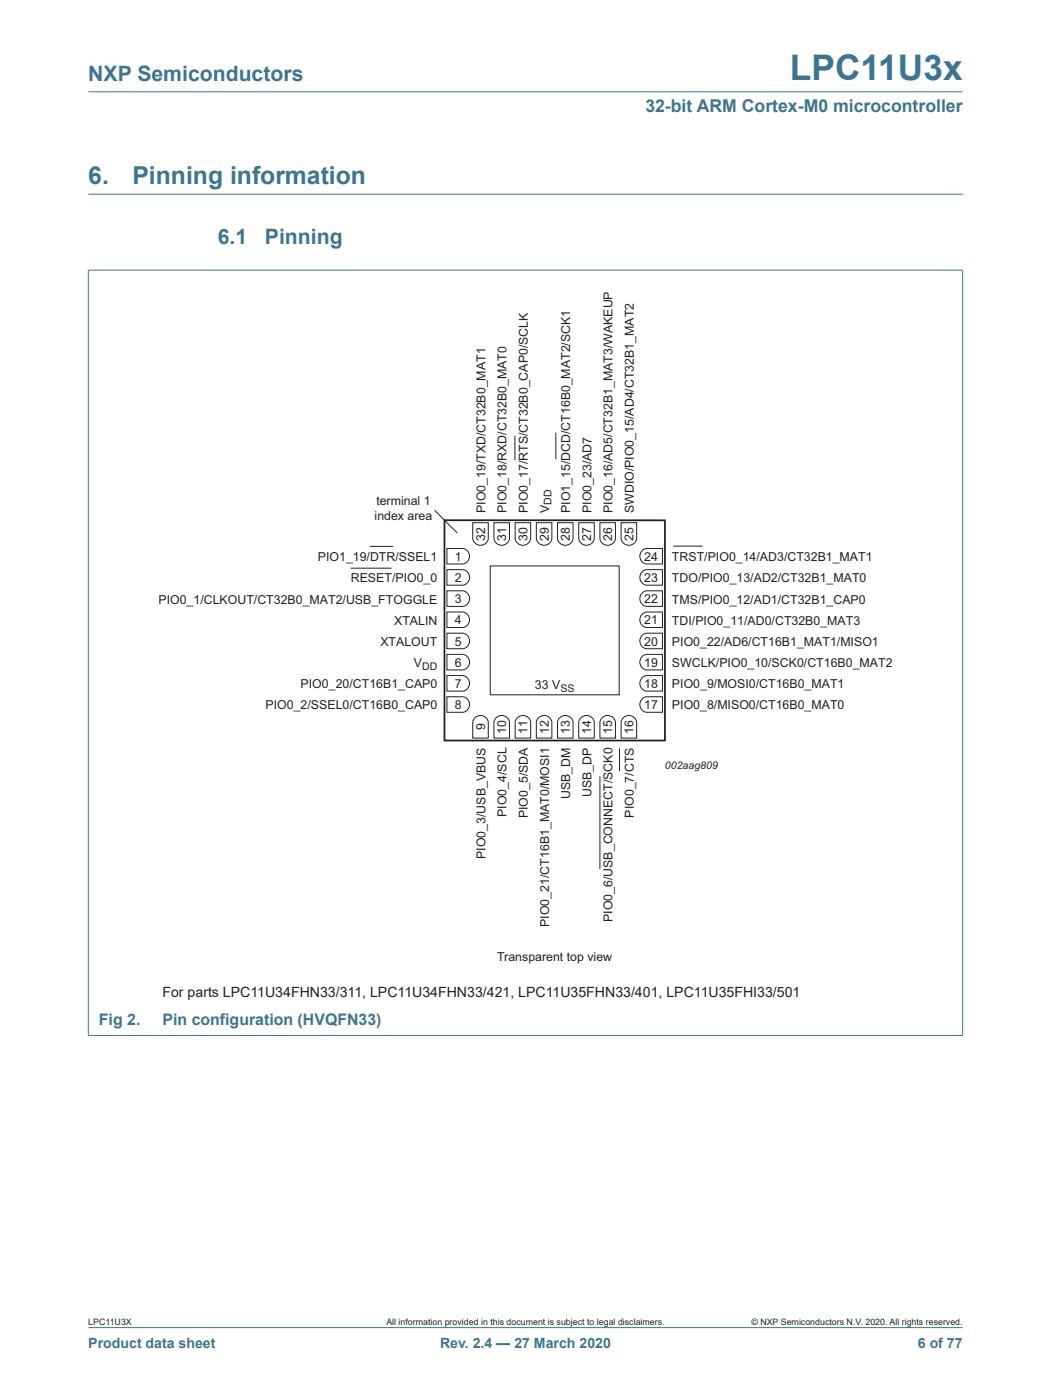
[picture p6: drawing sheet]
<svg xmlns="http://www.w3.org/2000/svg" width="210mm" height="280mm" viewBox="0 0 210 280" stroke-linecap="round" stroke-linejoin="round" font-family="sans-serif">
<defs><g id="words">
<text font-size="7.1" fill="#3c7592" x="157.8" y="16">LPC11U3x</text>
<g font-size="4.9" fill="#3c7592">
<text x="17.6" y="36.8">6.</text>
<text x="26.5" y="36.8">Pinning information</text>
</g>
<g font-size="4.2" fill="#3c7592">
<text x="17.6" y="16.2">NXP Semiconductors</text>
<text x="43.5" y="48.7">6.1</text>
<text x="52.9" y="48.7">Pinning</text>
</g>
<text font-size="3.5" fill="#3c7592" x="128.9" y="22.5">32-bit ARM Cortex-M0 microcontroller</text>
<g font-size="3.2" fill="#3c7592">
<text x="19.8" y="204.8">Fig 2.</text>
<text x="32.5" y="204.8">Pin configuration (HVQFN33)</text>
</g>
<text font-size="2.8" fill="#231f20" x="32.5" y="199.3">For parts LPC11U34FHN33/311, LPC11U34FHN33/421, LPC11U35FHN33/401, LPC11U35FHI33/501</text>
<g font-size="2.8" fill="#3c7592">
<text x="17.6" y="269.3">Product data sheet</text>
<text x="87.9" y="269.3">Rev. 2.4 — 27 March 2020</text>
<text x="183.3" y="269.3">6 of 77</text>
</g>
<g font-size="2.5" fill="#231f20">
<text x="75.2" y="100.8">terminal 1</text>
<text x="74.8" y="103.8">index area</text>
<text x="97" y="102.5" transform="rotate(-90 97 102.5)">PIO0_19/TXD/CT32B0_MAT1</text>
<text x="101.2" y="102.5" transform="rotate(-90 101.2 102.5)">PIO0_18/RXD/CT32B0_MAT0</text>
<text x="105.4" y="102.5" transform="rotate(-90 105.4 102.5)">PIO0_17/RTS/CT32B0_CAP0/SCLK</text>
<text x="109.7" y="102.5" transform="rotate(-90 109.7 102.5)">V</text>
<text x="113.9" y="102.5" transform="rotate(-90 113.9 102.5)">PIO1_15/DCD/CT16B0_MAT2/SCK1</text>
<text x="118.1" y="102.5" transform="rotate(-90 118.1 102.5)">PIO0_23/AD7</text>
<text x="122.4" y="102.5" transform="rotate(-90 122.4 102.5)">PIO0_16/AD5/CT32B1_MAT3/WAKEUP</text>
<text x="126.6" y="102.5" transform="rotate(-90 126.6 102.5)">SWDIO/PIO0_15/AD4/CT32B1_MAT2</text>
<text x="63.5" y="112.1">PIO1_19/DTR/SSEL1</text>
<text x="90.8" y="112.1">1</text>
<text x="96.9" y="108.1" transform="rotate(-90 96.9 108.1)">32</text>
<text x="101.1" y="108.1" transform="rotate(-90 101.1 108.1)">31</text>
<text x="105.4" y="108.1" transform="rotate(-90 105.4 108.1)">30</text>
<text x="109.6" y="108.1" transform="rotate(-90 109.6 108.1)">29</text>
<text x="113.8" y="108.1" transform="rotate(-90 113.8 108.1)">28</text>
<text x="118.1" y="108.1" transform="rotate(-90 118.1 108.1)">27</text>
<text x="122.3" y="108.1" transform="rotate(-90 122.3 108.1)">26</text>
<text x="126.5" y="108.1" transform="rotate(-90 126.5 108.1)">25</text>
<text x="128.7" y="112.1">24</text>
<text x="134.2" y="112.1">TRST/PIO0_14/AD3/CT32B1_MAT1</text>
<text x="70.1" y="116.4">RESET/PIO0_0</text>
<text x="90.8" y="116.3">2</text>
<text x="128.7" y="116.3">23</text>
<text x="134.2" y="116.4">TDO/PIO0_13/AD2/CT32B1_MAT0</text>
<text x="31.6" y="120.6">PIO0_1/CLKOUT/CT32B0_MAT2/USB_FTOGGLE</text>
<text x="78.7" y="124.8">XTALIN</text>
<text x="90.8" y="124.8">4</text>
<text x="90.8" y="120.5">3</text>
<text x="128.7" y="124.8">21</text>
<text x="128.7" y="120.5">22</text>
<text x="134.2" y="120.6">TMS/PIO0_12/AD1/CT32B1_CAP0</text>
<text x="134.2" y="124.8">TDI/PIO0_11/AD0/CT32B0_MAT3</text>
<text x="76" y="129.1">XTALOUT</text>
<text x="90.8" y="129">5</text>
<text x="128.7" y="129">20</text>
<text x="134.2" y="129.1">PIO0_22/AD6/CT16B1_MAT1/MISO1</text>
<text x="60" y="137.5">PIO0_20/CT16B1_CAP0</text>
<text x="82.7" y="133.3">V</text>
<text x="90.8" y="137.5">7</text>
<text x="90.8" y="133.2">6</text>
<text x="106.8" y="137.7">33 V</text>
<text x="128.7" y="137.5">18</text>
<text x="128.7" y="133.2">19</text>
<text x="134.2" y="137.5">PIO0_9/MOSI0/CT16B0_MAT1</text>
<text x="134.2" y="133.3">SWCLK/PIO0_10/SCK0/CT16B0_MAT2</text>
<text x="53" y="141.8">PIO0_2/SSEL0/CT16B0_CAP0</text>
<text x="90.8" y="141.7">8</text>
<text x="128.7" y="141.7">17</text>
<text x="134.2" y="141.8">PIO0_8/MISO0/CT16B0_MAT0</text>
<text x="96.9" y="145.9" transform="rotate(-90 96.9 145.9)">9</text>
<text x="101.1" y="146.6" transform="rotate(-90 101.1 146.6)">10</text>
<text x="105.4" y="146.6" transform="rotate(-90 105.4 146.6)">11</text>
<text x="109.6" y="146.6" transform="rotate(-90 109.6 146.6)">12</text>
<text x="113.8" y="146.6" transform="rotate(-90 113.8 146.6)">13</text>
<text x="118.1" y="146.6" transform="rotate(-90 118.1 146.6)">14</text>
<text x="122.3" y="146.6" transform="rotate(-90 122.3 146.6)">15</text>
<text x="126.5" y="146.6" transform="rotate(-90 126.5 146.6)">16</text>
<text x="113.9" y="159.7" transform="rotate(-90 113.9 159.7)">USB_DM</text>
<text x="118.1" y="159.3" transform="rotate(-90 118.1 159.3)">USB_DP</text>
<text x="101.2" y="163.3" transform="rotate(-90 101.2 163.3)">PIO0_4/SCL</text>
<text x="105.4" y="163.5" transform="rotate(-90 105.4 163.5)">PIO0_5/SDA</text>
<text x="126.6" y="163.4" transform="rotate(-90 126.6 163.4)">PIO0_7/CTS</text>
<text x="97" y="171.6" transform="rotate(-90 97 171.6)">PIO0_3/USB_VBUS</text>
<text x="109.7" y="185.2" transform="rotate(-90 109.7 185.2)">PIO0_21/CT16B1_MAT0/MOSI1</text>
<text x="122.4" y="184.2" transform="rotate(-90 122.4 184.2)">PIO0_6/USB_CONNECT/SCK0</text>
<text x="99.3" y="192">Transparent top view</text>
</g>
<g font-size="2.1" fill="#231f20">
<text x="110.1" y="100.9" transform="rotate(-90 110.1 100.9)">DD</text>
<text x="84.3" y="133.8">DD</text>
<text x="111.9" y="138.2">SS</text>
<text x="132.8" y="153.6">002aag809</text>
</g>
<g font-size="1.8" fill="#231f20">
<text x="17.6" y="264.7">LPC11U3X</text>
<text x="77.2" y="264.7">All information provided in this document is subject to legal disclaimers.</text>
<text x="150.1" y="264.7">© NXP Semiconductors N.V. 2020. All rights reserved.</text>
</g>
</g></defs>
<g fill="#3c7592" stroke="#3c7592" stroke-width=".2">
<path d="M17.6 265.3h174.7z"/>
<path d="M17.6 18.3h174.7z"/>
<path d="M17.6 54v152.9z"/>
<path d="M192.3 54v152.9z"/>
<path d="M17.6 54h174.7z"/>
<path d="M17.6 206.9h174.7z"/>
</g>
<path d="M17.6 38.8h174.7" fill="none" stroke="#3c7592" stroke-width=".2"/>
<path d="M88.8 104h44v44h-44z" fill="none" stroke="#231f20" stroke-width=".35"/>
<g fill="none" stroke="#231f20" stroke-width=".2">
<path d="M102.8 87.1v4.9M111 86.5v5.3M70.1 113.5h8.1M73.9 109.2h4.7M86.8 102l4.5 4.5M89.3 118.1h3.1a1.56 1.56 0 0 1 1.4 1.5 1.56 1.56 0 0 1-1.4 1.6h-3.1zM89.3 113.8h3.1a1.56 1.56 0 0 1 1.4 1.6 1.56 1.56 0 0 1-1.4 1.5h-3.1zM89.3 109.6h3.1a1.56 1.56 0 0 1 1.4 1.5 1.56 1.56 0 0 1-1.4 1.6h-3.1zM94.4 104.4h3.1v3.2a1.56 1.56 0 0 1-1.5 1.4 1.56 1.56 0 0 1-1.6-1.4zM97.9 113.1h25.8v25.7h-25.8zM98.6 104.4h3.2v3.2a1.56 1.56 0 0 1-1.6 1.4 1.56 1.56 0 0 1-1.6-1.4zM102.9 104.4h3.1v3.2a1.56 1.56 0 0 1-1.6 1.4 1.56 1.56 0 0 1-1.5-1.4z"/>
<path d="M107.1 104.4h3.1v3.2a1.56 1.56 0 0 1-1.5 1.4 1.56 1.56 0 0 1-1.6-1.4zM111.3 104.4h3.2v3.2a1.56 1.56 0 0 1-1.6 1.4 1.56 1.56 0 0 1-1.6-1.4zM115.6 104.4h3.1v3.2a1.56 1.56 0 0 1-1.6 1.4 1.56 1.56 0 0 1-1.5-1.4zM119.8 104.4h3.1v3.2a1.56 1.56 0 0 1-1.5 1.4 1.56 1.56 0 0 1-1.6-1.4zM124 104.4h3.2v3.2a1.56 1.56 0 0 1-1.6 1.4 1.56 1.56 0 0 1-1.6-1.4zM128.4 118.4l.8-.3h3.1v3.1h-3.1a1.57 1.57 0 0 1-1.3-1.1 1.57 1.57 0 0 1 .5-1.7zM128.4 114.2l.8-.4h3.1v3.1h-3.1a1.57 1.57 0 0 1-1.3-1.1 1.57 1.57 0 0 1 .5-1.6zM128.4 109.9l.8-.3h3.1v3.1h-3.1a1.57 1.57 0 0 1-1.3-1.1 1.57 1.57 0 0 1 .5-1.7zM134.5 109.1h5.8M89.3 139.2h3.1a1.56 1.56 0 0 1 1.4 1.6 1.56 1.56 0 0 1-1.4 1.5h-3.1zM89.3 135h3.1a1.56 1.56 0 0 1 1.4 1.5 1.56 1.56 0 0 1-1.4 1.6h-3.1zM89.3 130.8h3.1a1.56 1.56 0 0 1 1.4 1.5 1.56 1.56 0 0 1-1.4 1.6h-3.1z"/>
<path d="M89.3 126.5h3.1a1.56 1.56 0 0 1 1.4 1.6 1.56 1.56 0 0 1-1.4 1.5h-3.1zM89.3 122.3h3.1a1.56 1.56 0 0 1 1.4 1.5 1.56 1.56 0 0 1-1.4 1.6h-3.1zM128.4 139.5l.8-.3h3.1v3.1h-3.1a1.57 1.57 0 0 1-1.3-1.1 1.57 1.57 0 0 1 .5-1.7zM128.4 135.3l.8-.3h3.1v3.1h-3.1a1.57 1.57 0 0 1-1.3-1.1 1.57 1.57 0 0 1 .5-1.7zM128.4 131.1l.8-.3h3.1v3.1h-3.1a1.57 1.57 0 0 1-1.3-1.1 1.57 1.57 0 0 1 .5-1.7zM128.4 126.8l.8-.3h3.1v3.1h-3.1a1.57 1.57 0 0 1-1.3-1.1 1.57 1.57 0 0 1 .5-1.7zM128.4 122.6l.8-.3h3.1v3.1h-3.1a1.57 1.57 0 0 1-1.3-1.1 1.57 1.57 0 0 1 .5-1.7zM94.7 143.5a1.57 1.57 0 0 1 1.7-.5 1.57 1.57 0 0 1 1.1 1.4v3.1h-3.1v-3.1zM99 143.5a1.57 1.57 0 0 1 1.6-.5 1.57 1.57 0 0 1 1.2 1.4v3.1h-3.2v-3.1zM103.2 143.5a1.57 1.57 0 0 1 1.7-.5 1.57 1.57 0 0 1 1.1 1.4v3.1h-3.1v-3.1zM107.4 143.5a1.57 1.57 0 0 1 1.7-.5 1.57 1.57 0 0 1 1.1 1.4v3.1h-3.1v-3.1zM111.7 143.5a1.57 1.57 0 0 1 1.6-.5 1.57 1.57 0 0 1 1.2 1.4v3.1h-3.2v-3.1z"/>
<path d="M115.9 143.5a1.57 1.57 0 0 1 1.7-.5 1.57 1.57 0 0 1 1.1 1.4v3.1h-3.1v-3.1zM119.8 155.1v18.5M120.1 143.5a1.57 1.57 0 0 1 1.7-.5 1.57 1.57 0 0 1 1.1 1.4v3.1h-3.1v-3.1zM123.7 149.5v4.6M124.4 143.5a1.57 1.57 0 0 1 1.6-.5 1.57 1.57 0 0 1 1.2 1.4v3.1h-3.2v-3.1z"/>
</g>
<use href="#words"/>
</svg>
